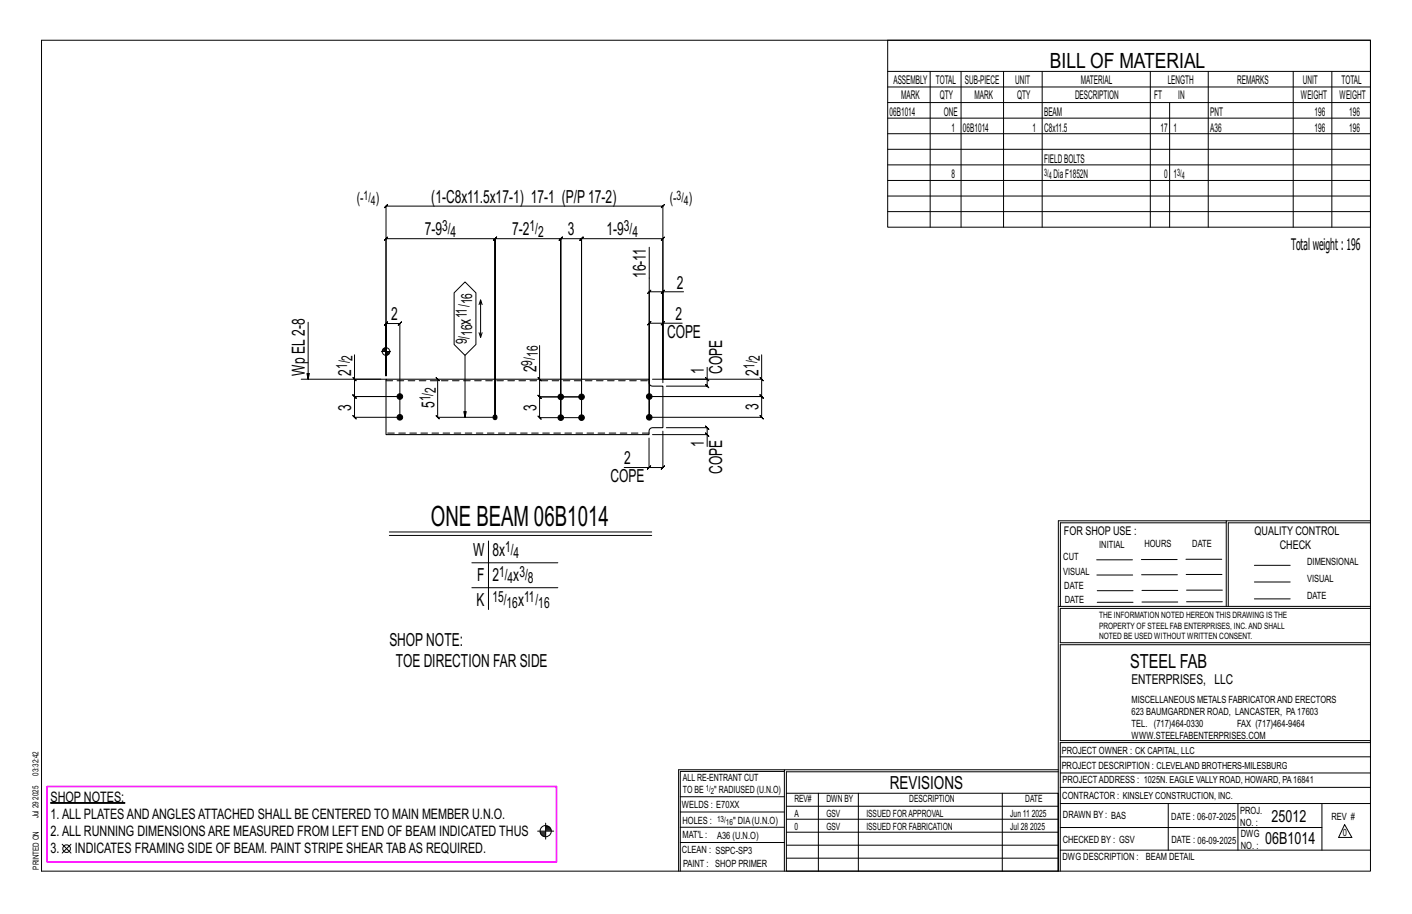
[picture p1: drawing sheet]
<svg xmlns="http://www.w3.org/2000/svg" width="432mm" height="279mm" viewBox="0 0 432 279" stroke-linecap="round" stroke-linejoin="round" font-family="sans-serif">
<defs><g id="words">
<text font-size="8.6" x="131.8" y="160.7">ONE BEAM 06B1014</text>
<text font-size="6.4" x="321.1" y="20.7">BILL OF MATERIAL</text>
<text font-size="5.9" x="345.6" y="204.1">STEEL FAB</text>
<g font-size="5.5">
<text x="131.9" y="62">(1-C8x11.5x17-1) 17-1 (P/P17-2)</text>
<text x="129.9" y="72">7-9</text>
<text x="156.6" y="72">7-2</text>
<text x="173.6" y="72">3</text>
<text x="185.4" y="72">1-9</text>
<text x="197.6" y="85" transform="rotate(-90 197.6 85)">16-11</text>
<text x="207" y="88.2">2</text>
<text x="119.6" y="97.9">2</text>
<text x="144" y="99.2" transform="rotate(-90 144 99.2)">x</text>
<text x="206.6" y="97.8">2</text>
<text x="204" y="103.4">COPE</text>
<text x="164" y="113.8" transform="rotate(-90 164 113.8)">2</text>
<text x="93.2" y="114.9" transform="rotate(-90 93.2 114.9)">Wp EL2-8</text>
<text x="107.4" y="114.9" transform="rotate(-90 107.4 114.9)">2</text>
<text x="215.3" y="114.3" transform="rotate(-90 215.3 114.3)">1</text>
<text x="220.8" y="114.3" transform="rotate(-90 220.8 114.3)">COPE</text>
<text x="231.9" y="114.9" transform="rotate(-90 231.9 114.9)">2</text>
<text x="107.4" y="125.7" transform="rotate(-90 107.4 125.7)">3</text>
<text x="132.8" y="124.7" transform="rotate(-90 132.8 124.7)">5</text>
<text x="164" y="125.5" transform="rotate(-90 164 125.5)">3</text>
<text x="231.9" y="125.4" transform="rotate(-90 231.9 125.4)">3</text>
<text x="215.3" y="136.5" transform="rotate(-90 215.3 136.5)">1</text>
<text x="190.9" y="141.9">2</text>
<text x="186.7" y="147.5">COPE</text>
<text x="220.8" y="144.9" transform="rotate(-90 220.8 144.9)">COPE</text>
<text x="144.7" y="170.1">W</text>
<text x="150.6" y="170.1">8x</text>
<text x="145.9" y="177.7">F</text>
<text x="150.6" y="177.7">2</text>
<text x="157" y="177.7">x</text>
<text x="145.7" y="185.3">K</text>
<text x="158.4" y="185.3">x</text>
<text x="119.1" y="197.5">SHOPNOTE:</text>
<text x="121" y="204">TOE DIRECTION FAR SIDE</text>
<text x="272.2" y="241.1">REVISIONS</text>
</g>
<g font-size="5.1">
<text x="388.9" y="251.3">25012</text>
<text x="386.9" y="258.1">06B1014</text>
</g>
<text font-size="4.9" x="394.8" y="76.4">Totalweight : 196</text>
<g font-size="4.7">
<text x="109.1" y="62.2">(-</text>
<text x="114.9" y="62.2">)</text>
<text x="204.8" y="62.2">(-</text>
<text x="210.6" y="62.2">)</text>
<text x="135.2" y="70.7">3/</text>
<text x="161.9" y="70.7">1/</text>
<text x="190.8" y="70.7">3/</text>
<text x="137.8" y="72.4">4</text>
<text x="164.5" y="72.4">2</text>
<text x="193.4" y="72.4">4</text>
<text x="144.4" y="93" transform="rotate(-90 144.4 93)">16</text>
<text x="142.7" y="97.4" transform="rotate(-90 142.7 97.4)">11/</text>
<text x="142.7" y="105.3" transform="rotate(-90 142.7 105.3)">9/</text>
<text x="144.4" y="102.7" transform="rotate(-90 144.4 102.7)">16</text>
<text x="106.2" y="112.8" transform="rotate(-90 106.2 112.8)">1/</text>
<text x="107.8" y="110.2" transform="rotate(-90 107.8 110.2)">2</text>
<text x="162.8" y="111.7" transform="rotate(-90 162.8 111.7)">9/</text>
<text x="164.4" y="109.1" transform="rotate(-90 164.4 109.1)">16</text>
<text x="230.7" y="112.8" transform="rotate(-90 230.7 112.8)">1/</text>
<text x="232.3" y="110.2" transform="rotate(-90 232.3 110.2)">2</text>
<text x="131.6" y="122.7" transform="rotate(-90 131.6 122.7)">1/</text>
<text x="133.3" y="120.1" transform="rotate(-90 133.3 120.1)">2</text>
<text x="154.5" y="168.9">1/</text>
<text x="157.1" y="170.5">4</text>
<text x="152.6" y="176.5">1/</text>
<text x="155.2" y="178.1">4</text>
<text x="158.8" y="176.5">3/</text>
<text x="161.4" y="178.1">8</text>
<text x="150.6" y="184.1">15/</text>
<text x="154.9" y="185.7">16</text>
<text x="160.3" y="184.1">11/</text>
<text x="164.6" y="185.7">16</text>
</g>
<g font-size="4.4">
<text x="15.5" y="245.1">SHOP NOTES:</text>
<text x="15.5" y="250.4">1.ALL PLATESANDANGLESATTACHED SHALL BE CENTERED TO MAIN MEMBER U.N.O.</text>
<text x="15.5" y="255.6">2.ALL RUNNING DIMENSIONSARE MEASURED FROM LEFT END OF BEAM INDICATED THUS</text>
<text x="15.5" y="260.8">3.</text>
<text x="22.9" y="260.8">INDICATES FRAMING SIDE OF BEAM. PAINT STRIPE SHEAR TABAS REQUIRED.</text>
</g>
<text font-size="4.2" x="346" y="209.1">ENTERPRISES, LLC</text>
<g font-size="4">
<text x="111.2" y="61.1">1/</text>
<text x="113.4" y="62.5">4</text>
<text x="206.9" y="61.1">3/</text>
<text x="209.1" y="62.5">4</text>
</g>
<g font-size="3.7">
<text x="273.2" y="25.6">ASSEMBLY</text>
<text x="286.2" y="25.6">TOTAL</text>
<text x="295.1" y="25.6">SUB-PIECE</text>
<text x="310.4" y="25.6">UNIT</text>
<text x="330.5" y="25.6">MATERIAL</text>
<text x="357.1" y="25.6">LENGTH</text>
<text x="378.3" y="25.6">REMARKS</text>
<text x="398.4" y="25.6">UNIT</text>
<text x="410.2" y="25.6">TOTAL</text>
<text x="272.1" y="35.5">06B1014</text>
<text x="275.6" y="30.4">MARK</text>
<text x="287.4" y="30.4">QTY</text>
<text x="288.6" y="35.5">ONE</text>
<text x="298" y="30.4">MARK</text>
<text x="311" y="30.4">QTY</text>
<text x="319.3" y="35.5">BEAM</text>
<text x="328.7" y="30.4">DESCRIPTION</text>
<text x="353" y="30.4">FT</text>
<text x="360.3" y="30.4">IN</text>
<text x="370.1" y="35.5">PNT</text>
<text x="397.8" y="30.4">WEIGHT</text>
<text x="402" y="35.5">196</text>
<text x="409.6" y="30.4">WEIGHT</text>
<text x="412.6" y="35.5">196</text>
<text x="290.9" y="40.2">1</text>
<text x="294.5" y="40.2">06B1014</text>
<text x="315.8" y="40.2">1</text>
<text x="319.3" y="40.2">C8x11.5</text>
<text x="354.9" y="40.2">17</text>
<text x="358.9" y="40.2">1</text>
<text x="370.1" y="40.2">A36</text>
<text x="402" y="40.2">196</text>
<text x="412.6" y="40.2">196</text>
<text x="319.3" y="49.7">FIELDBOLTS</text>
<text x="290.9" y="54.5">8</text>
<text x="322.2" y="54.5">DiaF1852N</text>
<text x="356" y="54.5">0</text>
<text x="358.9" y="54.5">1</text>
<text x="325.3" y="163.4">FOR SHOP USE :</text>
<text x="383.7" y="163.4">QUALITY CONTROL</text>
<text x="391.4" y="167.8">CHECK</text>
</g>
<g font-size="3.1">
<text x="319.3" y="53.7">3/</text>
<text x="360" y="53.7">3/</text>
<text x="320.7" y="54.8">4</text>
<text x="361.4" y="54.8">4</text>
<text x="336.2" y="167.4">INITIAL</text>
<text x="350" y="167.1">HOURS</text>
<text x="364.6" y="167.2">DATE</text>
<text x="325.2" y="171.3">CUT</text>
<text x="399.8" y="172.8">DIMENSIONAL</text>
<text x="325.1" y="175.8">VISUAL</text>
<text x="399.8" y="177.9">VISUAL</text>
<text x="325.5" y="180">DATE</text>
<text x="325.7" y="184.4">DATE</text>
<text x="399.8" y="183.1">DATE</text>
<text x="346" y="215">MISCELLANEOUS METALS FABRICATORAND ERECTORS</text>
<text x="346" y="218.6">623 BAUMGARDNER ROAD, LANCASTER, PA17603</text>
<text x="346" y="225.8">WWW.STEELFABENTERPRISES.COM</text>
<text x="346" y="222.2">TEL. (717)464-0330</text>
<text x="378.3" y="222.2">FAX (717)464-9464</text>
<text x="324.7" y="230.5">PROJECT OWNER : CK CAPITAL, LLC</text>
<text x="208.8" y="238.8">ALL RE-ENTRANT CUT</text>
<text x="324.7" y="235.1">PROJECT DESCRIPTION : CLEVELAND BROTHERS-MILESBURG</text>
<text x="324.9" y="239.5">PROJECTADDRESS : 1025N. EAGLE VALLY ROAD, HOWARD, PA16841</text>
<text x="208.8" y="242.5">TO BE</text>
<text x="218.4" y="242.5">&quot; RADIUSED (U.N.O)</text>
<text x="242.9" y="245.3">REV#</text>
<text x="252.7" y="245.3">DWN BY</text>
<text x="278.1" y="245.3">DESCRIPTION</text>
<text x="313.5" y="245.3">DATE</text>
<text x="324.9" y="244.2">CONTRACTOR : KINSLEY CONSTRUCTION, INC.</text>
<text x="208.5" y="247">WELDS : E70XX</text>
<text x="208.7" y="251.7">HOLES :</text>
<text x="224.2" y="251.8">&quot; DIA(U.N.O)</text>
<text x="242.9" y="249.9">A</text>
<text x="252.7" y="249.9">GSV</text>
<text x="264.9" y="249.9">ISSUED FORAPPROVAL</text>
<text x="309" y="249.9">Jun 11</text>
<text x="315.5" y="249.9">2025</text>
<text x="325.1" y="250">DRAWN BY : BAS</text>
<text x="358.2" y="250.5">DATE : 06-07-2025</text>
<text x="379.3" y="248.9">PROJ.</text>
<text x="407.2" y="250.5">REV #</text>
<text x="208.7" y="256.3">MAT'L :</text>
<text x="219.3" y="256.4">A36 (U.N.O)</text>
<text x="242.9" y="253.8">0</text>
<text x="252.7" y="253.8">GSV</text>
<text x="264.9" y="253.8">ISSUED FOR FABRICATION</text>
<text x="309" y="253.8">Jul 28</text>
<text x="315" y="253.8">2025</text>
<text x="325" y="257.6">CHECKED BY : GSV</text>
<text x="358.3" y="257.7">DATE : 06-09-2025</text>
<text x="379.3" y="252.5">NO. :</text>
<text x="379.5" y="255.9">DWG</text>
<text x="410.6" y="255.5">0</text>
<text x="208.6" y="260.7">CLEAN : SSPC-SP3</text>
<text x="324.9" y="262.9">DWG DESCRIPTION :</text>
<text x="350.4" y="263">BEAM DETAIL</text>
<text x="379.5" y="259.5">NO. :</text>
<text x="208.9" y="265">PAINT : SHOP PRIMER</text>
</g>
<g font-size="2.7">
<text x="336.1" y="189">THE INFORMATION NOTED HEREON THIS DRAWING IS THE</text>
<text x="336.1" y="195.4">NOTED BE USED WITHOUT WRITTEN CONSENT.</text>
<text x="336.1" y="192.2">PROPERTY OF STEEL FAB ENTERPRISES, INC.AND SHALL</text>
</g>
<g font-size="2.6">
<text x="215.9" y="241.8">1/</text>
<text x="217.4" y="242.7">2</text>
<text x="219.3" y="251.1">13/</text>
<text x="222" y="252.1">16</text>
</g>
<g font-size="2.5">
<text x="11.7" y="237.1" transform="rotate(-90 11.7 237.1)">03:32:42</text>
<text x="11.8" y="244.4" transform="rotate(-90 11.8 244.4)">2025</text>
<text x="11.8" y="250.1" transform="rotate(-90 11.8 250.1)">Jul 29</text>
<text x="11.9" y="265.8" transform="rotate(-90 11.9 265.8)">PRINTED ON</text>
</g>
</g></defs>
<g fill="#000" stroke="#000" stroke-width=".31">
<path d="M15.5 245.4h22.7v.1h-22.7z"/>
<circle cx="122.3" cy="127.6" r=".86"/>
<circle cx="122.3" cy="121.2" r=".86"/>
<circle cx="151.3" cy="127.6" r=".68"/>
<circle cx="171.5" cy="121.3" r=".86"/>
<circle cx="171.5" cy="127.7" r=".86"/>
<circle cx="177.8" cy="127.7" r=".86"/>
<circle cx="177.8" cy="121.3" r=".86"/>
<circle cx="198.5" cy="121.2" r=".86"/>
<circle cx="198.5" cy="127.6" r=".86"/>
</g>
<g fill="none" stroke="#000" stroke-width=".31">
<path d="M12.7 12.3h406.4v254h-406.4zM271.5 12.3h147.6v57.2h-147.6zM271.5 21.8h147.6M271.5 26.6h147.6M271.5 31.4h147.6M271.5 36.1h147.6M284.5 21.8v47.7M293.9 21.8v47.7M306.9 21.8v47.7M318.7 21.8v47.7M351.8 21.8v47.7M357.7 31.4v38.1"/>
<path d="M369.5 21.8v47.7M395.5 21.8v47.7M407.3 21.8v47.7M271.5 40.9h147.6M271.5 45.6h147.6M271.5 50.4h147.6M271.5 55.2h147.6M271.5 59.9h147.6M198.5 75.6v52h34.4l.5 .5-1-1 .5 .5v-6.4l.5 .5-1-1 .5 .5h-34.4h34.4l.5 .5-1-1 .5 .5v-5.3M271.5 64.7h147.6M94.2 98.5v17.4l-.3-1.7h.7l-.4 1.7M138.9 89.5l3.3-3.3 3.3 3.3v15.8l-3.3 3.3-3.3-3.3z"/>
<path d="M147 91.7l-.5 1.4M147.4 93.1l-.4-1.4v11.4M202.7 89.2l.5-.5-1 1zM202.7 98.8l.5-.5-1 1zM202.7 89.2h-4.2l.5-.5-1 1 .5-.5v38.4v-28.8l-.5 .5 1-1-.5 .5h4.2M208.6 98.8h-5.9v18.2M209 89.2h-6.3v26.7v-42.9l.5-.5-1 1 .5-.5h-24.9l.5-.5-1 1 .5-.5v54.7v-54.7l.5-.5-1 1 .5-.5h-6.3l.5-.5-1 1 .5-.5v54.7v-54.7l.5-.5-1 1 .5-.5h-20.1l.5-.5-1 1 .5-.5v54.6v-54.6l.5-.5-1 1 .5-.5h-33.4l.5-.5-1 1 .5-.5v41.9v-7.4M92.1 115.9h25.9M107.9 115.4l1 1zM108.4 108.5v7.4h8.1M116.6 107.5h2.8M117 107v.5"/>
<path d="M117.2 106.7v.8M117.4 106.5v1M117.6 106.4v1.1M117.8 106.3v1.2M118 106.1v2.8M118.3 107.5v1.1M118.5 107.5v1M118.7 107.5v.9M118.9 107.5v.8M119.1 107.5v.4M133.3 115.4l1 1zM133.8 115.9v11.7l-.5-.5 1 1-.5-.5h17.6"/>
<path d="M142.2 108.6v19l-.4-1.8h.8l-.4 1.8M146.5 101.7l.5 1.4 .4-1.4M165 105.6v10.3l-.5-.5 1 1-.5-.5v5.4l-.5-.5 1 1-.5-.5h12.8h-12.8l-.5-.5 1 1-.5-.5v6.4l-.5-.5 1 1-.5-.5h12.8M215.8 115.4l1 1zM216.3 112.3v3.6h-16.8M216.3 115.9v2.1l-.5-.5 1 1-.5-.5h-12.5M232.4 115.4l1 1zM232.9 108.5v7.4h-30.2v-52.9l.5-.5-1 1 .5-.5h-84.7l.5-.5-1 1 .5-.5v51.9v-16l-.5 .5 1-1-.5 .5h4.3l-.5 .5 1-1-.5 .5v28.7h-13.9l.5 .5-1-1 .5 .5v-6.4l.5 .5-1-1 .5 .5h13.9h-13.9l.5 .5-1-1 .5 .5v-5.3M198.5 133.9v9h-7.6M199.5 132.9h16.8v3.6M202.7 131.8v11.1l.5-.5-1 1 .5-.5h-4.2M203.8 130.7h12.5l-.5-.5 1 1-.5-.5v2.2"/>
<path d="M215.8 132.4l1 1zM198.5 142.9l.5-.5-1 1zM375 159.8h-50.7v25.6M375 159.2h-51.3l-.1 107.1M419.1 159.2h-44.1v26.2M419.1 159.8h-43.5v25.6M119.1 162.6h80.2M119.1 163.7h80.2M144.3 172h26.3M144.3 179.7h26.3M149.4 165.4v20.9M335.4 171.1h10.9"/>
<path d="M335.4 175.8h11M349 171h11M349.1 175.7h11M362.7 171h10.9M362.7 175.6h11M383.6 172.8h11M383.6 177.9h11M323.7 185.4h95.4M335.5 184.1h11M335.5 180.6h11M349.2 184h11M349.2 180.5h11"/>
<path d="M362.9 180.4h10.9M362.9 184h10.9M383.6 183.1h11M419.1 186h-94.9v10.5h94.9M419.1 197.1h-94.9v29.3h94.9v.6h-94.9v39.3M239.9 235.8h-31.9v30.5M239.9 235.3h-32.4v31M323.6 235.3h-83.7v31M323.6 235.9h-83.1v6.6M324.2 236.3h94.9M324.2 231.4h94.9M19 258.1l2.7 2.7"/>
<path d="M21.7 258.1l-2.7 2.7M164.4 254.1h4.9M165.2 254.4h1.7M165.3 254.6h1.6M165.4 254.9h1.5M165.6 255.2h1.3M165.9 255.5h1M166.9 252.9h1.2M166.9 251.6v4.9M166.9 252.6h.9M166.9 253.2h1.4M166.9 253.8h1.7"/>
<path d="M166.9 253.5h1.6M208 252.9h31.9M208 257.5h31.9M208 243.6h31.9M208 248.2h31.9M240.5 242.5h83.1v23.8h-83.1zM240.5 258.4h83.1M240.5 254.4h83.1M240.5 250.4h83.1M240.5 246.5h83.1M250.3 242.5v23.8M262.5 242.5v23.8"/>
<path d="M306.5 242.5v23.8M324.2 253h80.1M324.2 245.6h94.9M324.2 259.9h94.9M324.2 240.7h94.9M357.3 245.6v14.3M378.6 245.6v14.3M404.3 245.6v14.3M411.2 252.1l2.2 3.9h-4zM240.5 262.3h83.1"/>
<circle cx="118" cy="107.5" r="1.16"/>
<circle cx="20.4" cy="259.4" r="1.17"/>
<circle cx="166.9" cy="254.1" r="1.71"/>
</g>
<path d="M14.4 240.4h155.8v23.1h-155.8z" fill="none" stroke="#f0f" stroke-width=".5"/>
<path d="M118 115.9h80.5v1.1a1.06 1.06 0 0 0 1 1h3.2v12.7h-3.2a1.06 1.06 0 0 0-1 1.1v1.1h-80.5z" fill="none" stroke="#000" stroke-width=".32"/>
<path d="M118 116.4h80.5M198.5 132.4h-80.5" fill="none" stroke="#000" stroke-width=".31" stroke-dasharray="2 1.4"/>
<use href="#words"/>
</svg>
